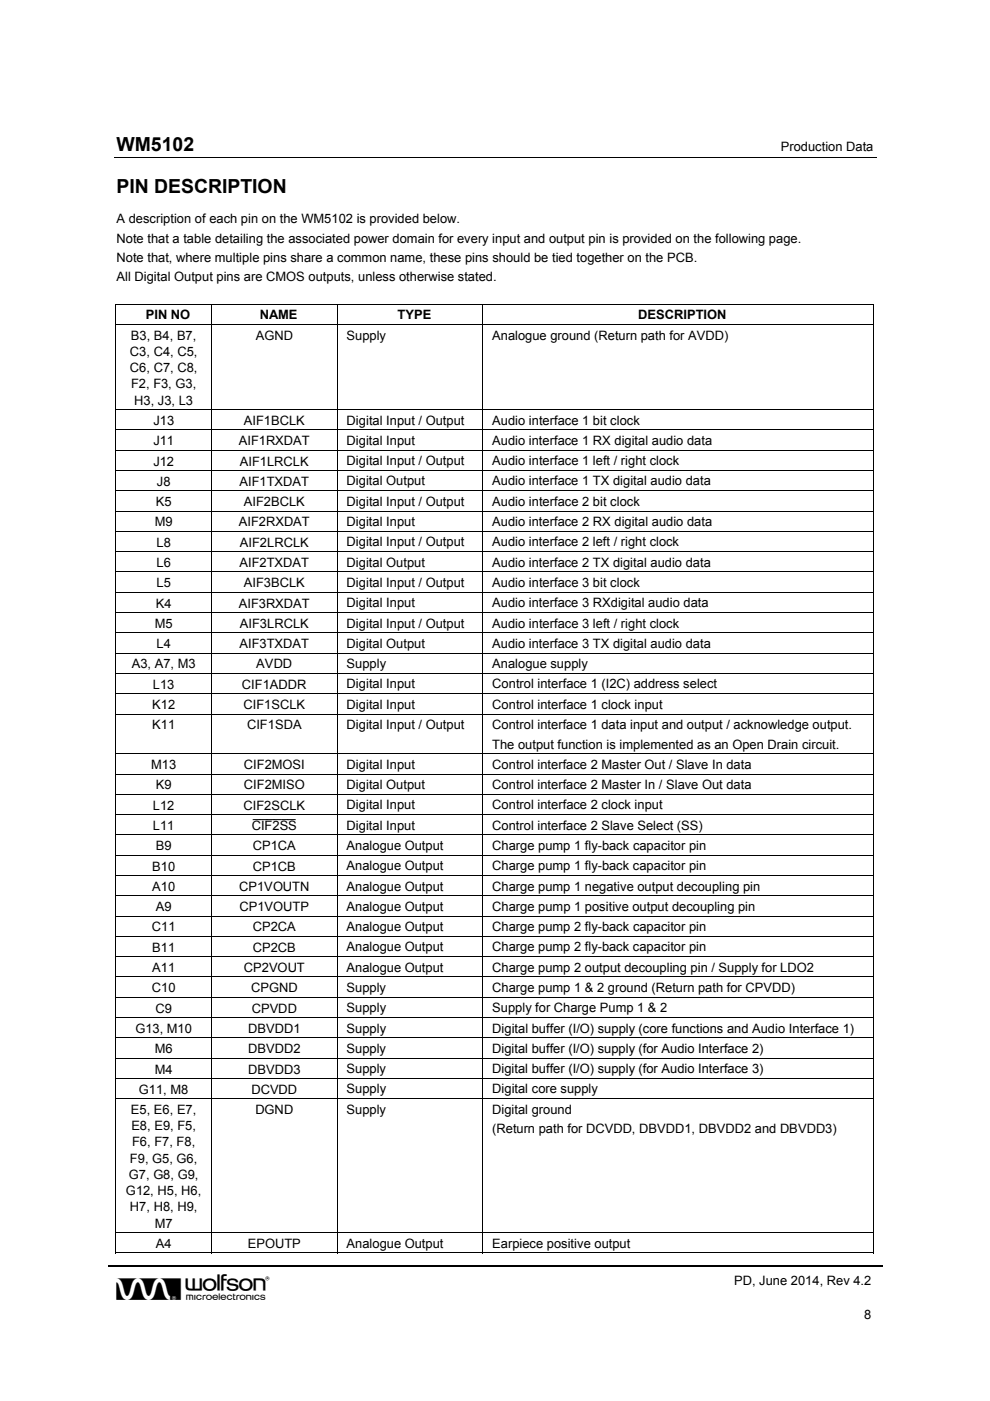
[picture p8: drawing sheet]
<svg xmlns="http://www.w3.org/2000/svg" width="210mm" height="297mm" viewBox="0 0 210 297" stroke-linecap="round" stroke-linejoin="round" font-family="sans-serif">
<defs><g id="words">
<text font-size="6.9" x="24.7" y="275.7">w</text>
<g font-size="4.1">
<text x="24.7" y="32.1">WM5102</text>
<text x="24.7" y="40.9">PIN DESCRIPTION</text>
</g>
<g font-size="2.7">
<text x="165.5" y="32.1">Production Data</text>
<text x="24.7" y="47.3">A description of each pin on the WM5102 is provided below.</text>
<text x="24.7" y="51.4">Note that a table detailing the associated power domain for every input and output pin is provided on the following page.</text>
<text x="24.7" y="55.6">Note that, where multiple pins share a common name, these pins should be tied together on the PCB.</text>
<text x="24.7" y="59.7">All Digital Output pins are CMOS outputs, unless otherwise stated.</text>
<text x="30.9" y="67.7">PIN NO</text>
<text x="55.1" y="67.7">NAME</text>
<text x="73.5" y="72">Supply</text>
<text x="84.3" y="67.7">TYPE</text>
<text x="104.4" y="72">Analogue ground (Return path for AVDD)</text>
<text x="135.3" y="67.7">DESCRIPTION</text>
<text x="27.6" y="75.5">C3, C4, C5,</text>
<text x="27.8" y="72.1">B3, B4, B7,</text>
<text x="54.2" y="72.1">AGND</text>
<text x="27.6" y="78.9">C6, C7, C8,</text>
<text x="27.8" y="82.4">F2, F3, G3,</text>
<text x="28.5" y="85.8">H3, J3, L3</text>
<text x="32.5" y="90.1">J13</text>
<text x="32.5" y="94.4">J11</text>
<text x="50.6" y="94.4">AIF1RXDAT</text>
<text x="51.7" y="90.1">AIF1BCLK</text>
<text x="73.5" y="90">Digital Input / Output</text>
<text x="73.5" y="94.3">Digital Input</text>
<text x="104.4" y="94.3">Audio interface 1 RX digital audio data</text>
<text x="104.4" y="90">Audio interface 1 bit clock</text>
<text x="32.5" y="98.7">J12</text>
<text x="50.9" y="98.7">AIF1LRCLK</text>
<text x="73.5" y="98.6">Digital Input / Output</text>
<text x="104.4" y="98.6">Audio interface 1 left / right clock</text>
<text x="33" y="107.3">K5</text>
<text x="33.3" y="103">J8</text>
<text x="50.8" y="103">AIF1TXDAT</text>
<text x="51.7" y="107.3">AIF2BCLK</text>
<text x="73.5" y="107.3">Digital Input / Output</text>
<text x="73.5" y="102.9">Digital Output</text>
<text x="104.4" y="102.9">Audio interface 1 TX digital audio data</text>
<text x="104.4" y="107.3">Audio interface 2 bit clock</text>
<text x="32.8" y="111.6">M9</text>
<text x="50.6" y="111.6">AIF2RXDAT</text>
<text x="73.5" y="111.5">Digital Input</text>
<text x="104.4" y="111.5">Audio interface 2 RX digital audio data</text>
<text x="33.2" y="115.9">L8</text>
<text x="50.9" y="115.9">AIF2LRCLK</text>
<text x="73.5" y="115.8">Digital Input / Output</text>
<text x="104.4" y="115.8">Audio interface 2 left / right clock</text>
<text x="33.2" y="120.2">L6</text>
<text x="33.2" y="124.5">L5</text>
<text x="50.8" y="120.2">AIF2TXDAT</text>
<text x="51.7" y="124.5">AIF3BCLK</text>
<text x="73.5" y="120.1">Digital Output</text>
<text x="73.5" y="124.5">Digital Input / Output</text>
<text x="104.4" y="120.1">Audio interface 2 TX digital audio data</text>
<text x="104.4" y="124.5">Audio interface 3 bit clock</text>
<text x="33" y="128.8">K4</text>
<text x="50.6" y="128.8">AIF3RXDAT</text>
<text x="73.5" y="128.8">Digital Input</text>
<text x="104.4" y="128.8">Audio interface 3 RXdigital audio data</text>
<text x="32.8" y="133.1">M5</text>
<text x="33.2" y="137.4">L4</text>
<text x="50.8" y="137.4">AIF3TXDAT</text>
<text x="50.9" y="133.1">AIF3LRCLK</text>
<text x="73.5" y="137.4">Digital Output</text>
<text x="73.5" y="133.1">Digital Input / Output</text>
<text x="104.4" y="137.4">Audio interface 3 TX digital audio data</text>
<text x="104.4" y="133.1">Audio interface 3 left / right clock</text>
<text x="27.9" y="141.7">A3, A7, M3</text>
<text x="54.3" y="141.7">AVDD</text>
<text x="73.5" y="141.7">Supply</text>
<text x="104.4" y="141.7">Analogue supply</text>
<text x="32.4" y="146">L13</text>
<text x="51.3" y="146">CIF1ADDR</text>
<text x="73.5" y="146">Digital Input</text>
<text x="104.4" y="146">Control interface 1 (I2C) address select</text>
<text x="32.3" y="150.3">K12</text>
<text x="32.3" y="154.6">K11</text>
<text x="51.6" y="150.3">CIF1SCLK</text>
<text x="52.4" y="154.6">CIF1SDA</text>
<text x="73.5" y="150.3">Digital Input</text>
<text x="73.5" y="154.6">Digital Input / Output</text>
<text x="104.4" y="154.6">Control interface 1 data input and output / acknowledge output.</text>
<text x="104.4" y="150.3">Control interface 1 clock input</text>
<text x="104.4" y="158.7">The output function is implemented as an Open Drain circuit.</text>
<text x="32" y="163.1">M13</text>
<text x="33" y="167.4">K9</text>
<text x="51.7" y="163.1">CIF2MOSI</text>
<text x="51.7" y="167.4">CIF2MISO</text>
<text x="73.5" y="167.3">Digital Output</text>
<text x="73.5" y="163">Digital Input</text>
<text x="104.4" y="163">Control interface 2 Master Out / Slave In data</text>
<text x="104.4" y="167.3">Control interface 2 Master In / Slave Out data</text>
<text x="32.4" y="171.7">L12</text>
<text x="51.6" y="171.7">CIF2SCLK</text>
<text x="73.5" y="171.6">Digital Input</text>
<text x="104.4" y="171.6">Control interface 2 clock input</text>
<text x="32.4" y="176">L11</text>
<text x="53.4" y="176">CIF2SS</text>
<text x="53.7" y="176">¯¯¯¯¯¯</text>
<text x="73.5" y="175.9">Digital Input</text>
<text x="104.4" y="175.9">Control interface 2 Slave Select (SS)</text>
<text x="32.3" y="184.6">B10</text>
<text x="33" y="180.3">B9</text>
<text x="53.6" y="180.3">CP1CA</text>
<text x="53.6" y="184.6">CP1CB</text>
<text x="73.5" y="184.5">Analogue Output</text>
<text x="73.5" y="180.2">Analogue Output</text>
<text x="104.4" y="184.5">Charge pump 1 fly-back capacitor pin</text>
<text x="104.4" y="180.2">Charge pump 1 fly-back capacitor pin</text>
<text x="32.3" y="188.9">A10</text>
<text x="50.7" y="188.9">CP1VOUTN</text>
<text x="73.5" y="188.8">Analogue Output</text>
<text x="104.4" y="188.8">Charge pump 1 negative output decoupling pin</text>
<text x="32.2" y="197.5">C11</text>
<text x="33" y="193.2">A9</text>
<text x="50.8" y="193.2">CP1VOUTP</text>
<text x="53.6" y="197.5">CP2CA</text>
<text x="73.5" y="193.1">Analogue Output</text>
<text x="73.5" y="197.4">Analogue Output</text>
<text x="104.4" y="197.4">Charge pump 2 fly-back capacitor pin</text>
<text x="104.4" y="193.1">Charge pump 1 positive output decoupling pin</text>
<text x="32.3" y="201.8">B11</text>
<text x="53.6" y="201.8">CP2CB</text>
<text x="73.5" y="201.7">Analogue Output</text>
<text x="104.4" y="201.7">Charge pump 2 fly-back capacitor pin</text>
<text x="32.3" y="206.1">A11</text>
<text x="51.7" y="206.1">CP2VOUT</text>
<text x="73.5" y="206">Analogue Output</text>
<text x="104.4" y="206">Charge pump 2 output decoupling pin / Supply for LDO2</text>
<text x="32.2" y="210.4">C10</text>
<text x="33" y="214.7">C9</text>
<text x="53.2" y="210.4">CPGND</text>
<text x="53.4" y="214.7">CPVDD</text>
<text x="73.5" y="214.6">Supply</text>
<text x="73.5" y="210.3">Supply</text>
<text x="104.4" y="210.3">Charge pump 1 &amp; 2 ground (Return path for CPVDD)</text>
<text x="104.4" y="214.6">Supply for Charge Pump 1 &amp; 2</text>
<text x="28.7" y="219">G13, M10</text>
<text x="52.6" y="219">DBVDD1</text>
<text x="73.5" y="218.9">Supply</text>
<text x="104.4" y="218.9">Digital buffer (I/O) supply (core functions and Audio Interface 1)</text>
<text x="32.8" y="223.3">M6</text>
<text x="32.8" y="227.6">M4</text>
<text x="52.6" y="223.3">DBVDD2</text>
<text x="52.6" y="227.6">DBVDD3</text>
<text x="73.5" y="223.2">Supply</text>
<text x="73.5" y="227.5">Supply</text>
<text x="104.4" y="223.2">Digital buffer (I/O) supply (for Audio Interface 2)</text>
<text x="104.4" y="227.5">Digital buffer (I/O) supply (for Audio Interface 3)</text>
<text x="29.5" y="231.9">G11, M8</text>
<text x="53.3" y="231.9">DCVDD</text>
<text x="73.5" y="231.8">Supply</text>
<text x="104.4" y="231.8">Digital core supply</text>
<text x="27.8" y="236.2">E5, E6, E7,</text>
<text x="27.9" y="239.6">E8, E9, F5,</text>
<text x="54.1" y="236.2">DGND</text>
<text x="73.5" y="236.1">Supply</text>
<text x="104.4" y="236.1">Digital ground</text>
<text x="28" y="243.1">F6, F7, F8,</text>
<text x="104.4" y="240.3">(Return path for DCVDD, DBVDD1, DBVDD2 and DBVDD3)</text>
<text x="27.3" y="250">G7, G8, G9,</text>
<text x="27.6" y="246.5">F9, G5, G6,</text>
<text x="26.7" y="253.4">G12, H5, H6,</text>
<text x="27.6" y="256.8">H7, H8, H9,</text>
<text x="32.8" y="260.3">M7</text>
<text x="33" y="264.6">A4</text>
<text x="52.5" y="264.6">EPOUTP</text>
<text x="73.5" y="264.5">Analogue Output</text>
<text x="104.4" y="264.5">Earpiece positive output</text>
<text x="155.7" y="272.4">PD, June 2014, Rev 4.2</text>
<text x="183.2" y="279.6">8</text>
</g>
</g></defs>
<g fill="none" stroke="#000" stroke-width=".21">
<path d="M24.2 33.4h161.6M24.5 64.5h160.7M24.5 68.8h160.7M24.6 64.6v4.1M24.6 68.9v17.9M44.8 64.6v4.1M44.8 68.9v17.9M71.5 64.6v4.1M71.5 68.9v17.9M102.4 64.6v4.1M102.4 68.9v17.9M185.1 64.6v4.1"/>
<path d="M185.1 68.9v17.9M24.5 86.8h160.7M24.5 91.1h160.7M24.5 95.4h160.7M24.5 99.7h160.7M24.6 86.9v4.2M24.6 91.2v4.2M24.6 95.5v4.2M24.6 99.8v4.2M44.8 86.9v4.2M44.8 91.2v4.2M44.8 95.5v4.2"/>
<path d="M44.8 99.8v4.2M71.5 86.9v4.2M71.5 91.2v4.2M71.5 95.5v4.2M71.5 99.8v4.2M102.4 86.9v4.2M102.4 91.2v4.2M102.4 95.5v4.2M102.4 99.8v4.2M185.1 86.9v4.2M185.1 91.2v4.2M185.1 95.5v4.2"/>
<path d="M185.1 99.8v4.2M24.5 104.1h160.7M24.5 108.4h160.7M24.5 112.6h160.7M24.5 117h160.7M24.6 104.1v4.2M24.6 108.4v4.2M24.6 112.7v4.2M24.6 117v4.2M44.8 104.1v4.2M44.8 108.4v4.2M44.8 112.7v4.2"/>
<path d="M44.8 117v4.2M71.5 104.1v4.2M71.5 108.4v4.2M71.5 112.7v4.2M71.5 117v4.2M102.4 104.1v4.2M102.4 108.4v4.2M102.4 112.7v4.2M102.4 117v4.2M185.1 104.1v4.2M185.1 108.4v4.2M185.1 112.7v4.2"/>
<path d="M185.1 117v4.2M24.5 121.3h160.7M24.5 125.6h160.7M24.5 129.9h160.7M24.5 134.2h160.7M24.5 138.5h160.7M24.6 121.3v4.2M24.6 125.6v4.2M24.6 129.9v4.2M24.6 134.3v4.1M24.6 138.6v4.1M44.8 121.3v4.2"/>
<path d="M44.8 125.6v4.2M44.8 129.9v4.2M44.8 134.3v4.1M44.8 138.6v4.1M71.5 121.3v4.2M71.5 125.6v4.2M71.5 129.9v4.2M71.5 134.3v4.1M71.5 138.6v4.1M102.4 121.3v4.2M102.4 125.6v4.2M102.4 129.9v4.2"/>
<path d="M102.4 134.3v4.1M102.4 138.6v4.1M185.1 121.3v4.2M185.1 125.6v4.2M185.1 129.9v4.2M185.1 134.3v4.1M185.1 138.6v4.1M24.5 142.8h160.7M24.5 147.1h160.7M24.5 151.4h160.7M24.5 159.8h160.7M24.6 142.9v4.1"/>
<path d="M24.6 147.2v4.1M24.6 151.5v8.2M24.6 159.9v4.1M44.8 142.9v4.1M44.8 147.2v4.1M44.8 151.5v8.2M44.8 159.9v4.1M71.5 142.9v4.1M71.5 147.2v4.1M71.5 151.5v8.2M71.5 159.9v4.1M102.4 142.9v4.1"/>
<path d="M102.4 147.2v4.1M102.4 151.5v8.2M102.4 159.9v4.1M185.1 142.9v4.1M185.1 147.2v4.1M185.1 151.5v8.2M185.1 159.9v4.1M24.5 164.1h160.7M24.5 168.4h160.7M24.5 172.7h160.7M24.5 177h160.7M24.6 164.2v4.1"/>
<path d="M24.6 168.5v4.1M24.6 172.8v4.1M24.6 177.1v4.2M44.8 164.2v4.1M44.8 168.5v4.1M44.8 172.8v4.1M44.8 177.1v4.2M71.5 164.2v4.1M71.5 168.5v4.1M71.5 172.8v4.1M71.5 177.1v4.2M102.4 164.2v4.1"/>
<path d="M102.4 168.5v4.1M102.4 172.8v4.1M102.4 177.1v4.2M185.1 164.2v4.1M185.1 168.5v4.1M185.1 172.8v4.1M185.1 177.1v4.2M24.5 181.3h160.7M24.5 185.6h160.7M24.5 189.9h160.7M24.5 194.2h160.7M24.5 198.5h160.7"/>
<path d="M24.6 181.4v4.1M24.6 185.7v4.1M24.6 190v4.1M24.6 194.3v4.2M24.6 198.6v4.2M44.8 181.4v4.1M44.8 185.7v4.1M44.8 190v4.1M44.8 194.3v4.2M44.8 198.6v4.2M71.5 181.4v4.1M71.5 185.7v4.1"/>
<path d="M71.5 190v4.1M71.5 194.3v4.2M71.5 198.6v4.2M102.4 181.4v4.1M102.4 185.7v4.1M102.4 190v4.1M102.4 194.3v4.2M102.4 198.6v4.2M185.1 181.4v4.1M185.1 185.7v4.1M185.1 190v4.1M185.1 194.3v4.2"/>
<path d="M185.1 198.6v4.2M24.5 202.8h160.7M24.5 207.1h160.7M24.5 211.4h160.7M24.5 215.8h160.7M24.6 202.9v4.2M24.6 207.2v4.1M24.6 211.5v4.2M24.6 215.8v4.2M44.8 202.9v4.2M44.8 207.2v4.1M44.8 211.5v4.2"/>
<path d="M44.8 215.8v4.2M71.5 202.9v4.2M71.5 207.2v4.1M71.5 211.5v4.2M71.5 215.8v4.2M102.4 202.9v4.2M102.4 207.2v4.1M102.4 211.5v4.2M102.4 215.8v4.2M185.1 202.9v4.2M185.1 207.2v4.1M185.1 211.5v4.2"/>
<path d="M185.1 215.8v4.2M24.5 220h160.7M24.5 224.3h160.7M24.5 228.7h160.7M24.5 233h160.7M24.6 220.1v4.2M24.6 224.4v4.2M24.6 228.7v4.2M24.6 233v28.2M44.8 220.1v4.2M44.8 224.4v4.2M44.8 228.7v4.2"/>
<path d="M44.8 233v28.2M71.5 220.1v4.2M71.5 224.4v4.2M71.5 228.7v4.2M71.5 233v28.2M102.4 220.1v4.2M102.4 224.4v4.2M102.4 228.7v4.2M102.4 233v28.2M185.1 220.1v4.2M185.1 224.4v4.2M185.1 228.7v4.2"/>
<path d="M185.1 233v28.2M24.5 261.3h160.7M24.5 265.6h20.2M24.6 261.4v4.3M44.8 261.4v4.3M44.9 265.6h26.5M71.5 261.4v4.3M71.6 265.6h30.7M102.4 261.4v4.3M102.5 265.6h82.6M185.1 261.4v4.3"/>
</g>
<path d="M22.9 268.3h164.2" fill="none" stroke="#000" stroke-width=".32"/>
<path d="M24.5 64.4h.2v.2h-.2zM185.1 64.4h.1v.2h-.1zM185.1 265.5h.1v.2h-.1z" fill="#000"/>
<use href="#words"/>
</svg>
